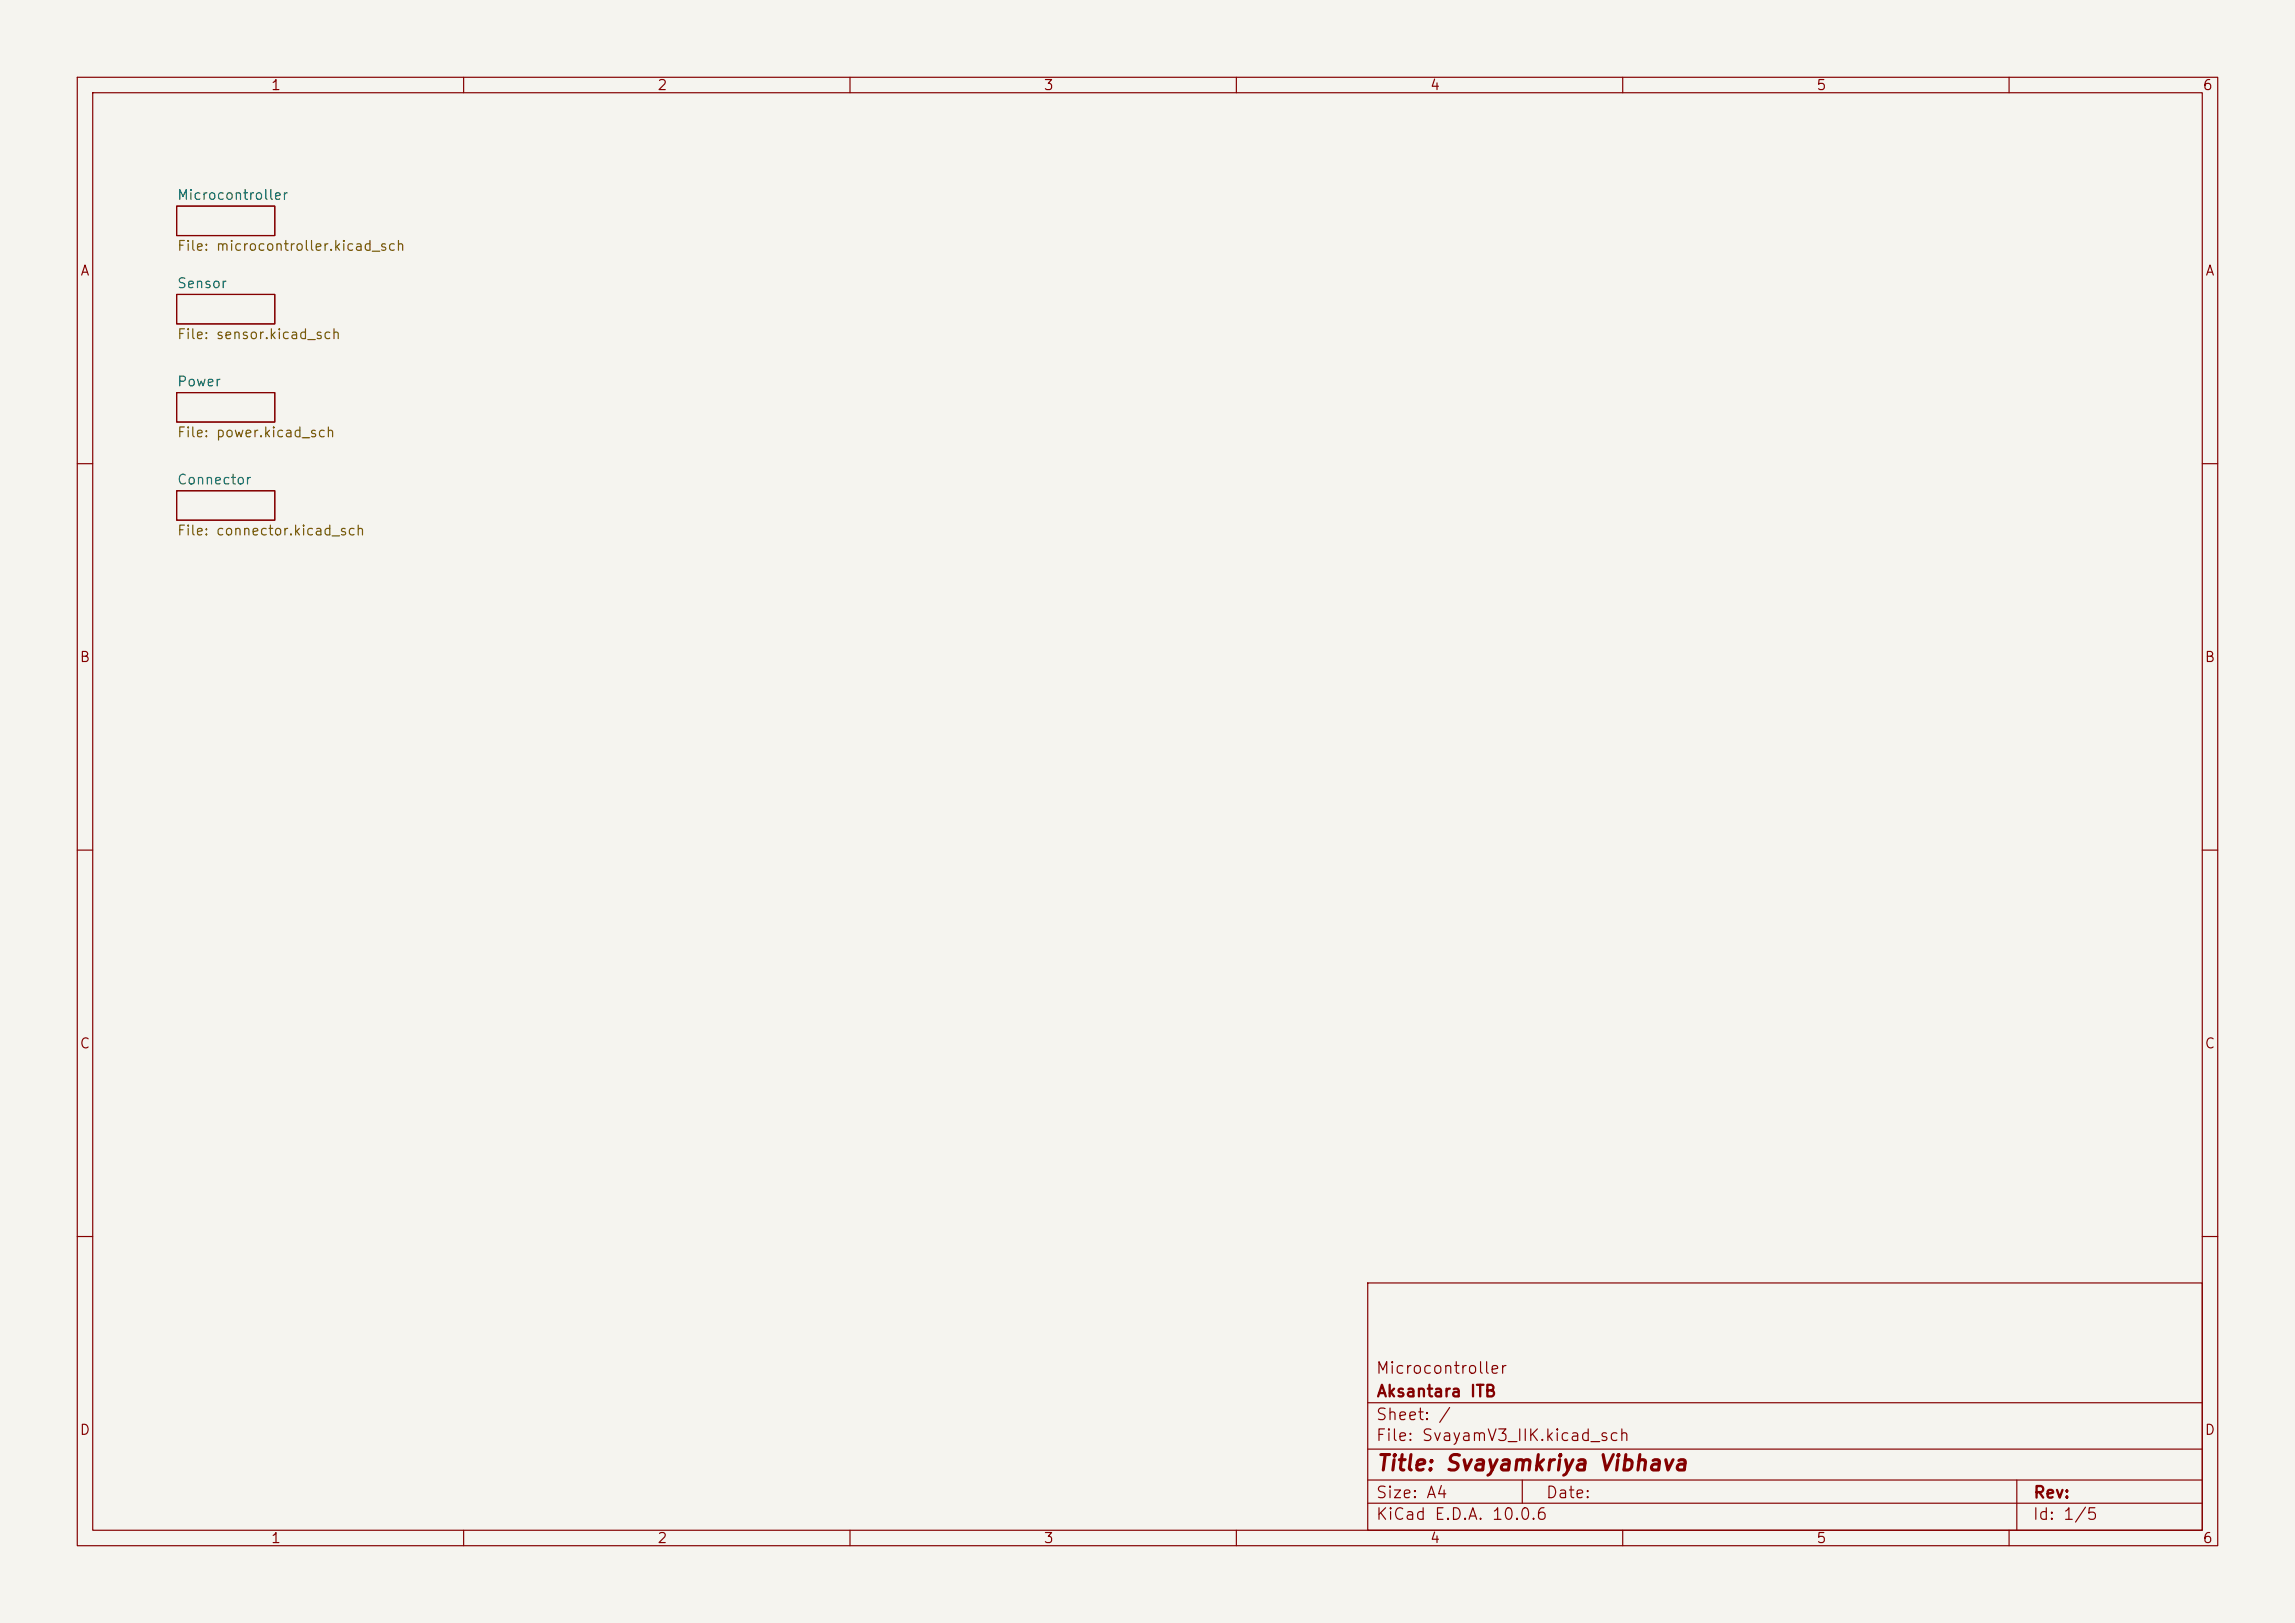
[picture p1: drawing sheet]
<svg xmlns="http://www.w3.org/2000/svg" width="297mm" height="210mm" viewBox="0 0 297 210" stroke-linecap="round" stroke-linejoin="round" font-family="sans-serif">
<defs><g id="words">
<text font-size="2" fill="#840000" x="178" y="190.8">Title: Svayamkriya Vibhava</text>
<g font-size="1.5" fill="#840000">
<text x="178" y="178.1">Microcontroller</text>
<text x="178" y="184.1">Sheet: /</text>
<text x="178" y="181.1">Aksantara ITB</text>
<text x="178" y="186.8">File: SvayamV3_IIK.kicad_sch</text>
<text x="178" y="197">KiCad E.D.A. 10.0.6</text>
<text x="178" y="194.2">Size: A4</text>
<text x="200" y="194.2">Date:</text>
<text x="263" y="197">Id: 1/5</text>
<text x="263" y="194.2">Rev:</text>
</g>
<g font-size="1.3" fill="#840000">
<text x="35" y="12">1</text>
<text x="85" y="12">2</text>
<text x="135" y="12">3</text>
<text x="185" y="12">4</text>
<text x="235" y="12">5</text>
<text x="285" y="12">6</text>
<text x="10.3" y="36">A</text>
<text x="285.3" y="36">A</text>
<text x="10.2" y="86">B</text>
<text x="285.2" y="86">B</text>
<text x="10.2" y="136">C</text>
<text x="285.2" y="136">C</text>
<text x="10.2" y="186">D</text>
<text x="285.2" y="186">D</text>
<text x="35" y="200">1</text>
<text x="85" y="200">2</text>
<text x="135" y="200">3</text>
<text x="185" y="200">4</text>
<text x="235" y="200">5</text>
<text x="285" y="200">6</text>
</g>
<g font-size="1.3" fill="#006464">
<text x="22.8" y="26.2">Microcontroller</text>
<text x="22.8" y="37.6">Sensor</text>
<text x="22.8" y="50.3">Power</text>
<text x="22.8" y="63">Connector</text>
</g>
<g font-size="1.3" fill="#725600">
<text x="22.8" y="32.8">File: microcontroller.kicad_sch</text>
<text x="22.8" y="44.2">File: sensor.kicad_sch</text>
<text x="22.8" y="56.9">File: power.kicad_sch</text>
<text x="22.8" y="69.6">File: connector.kicad_sch</text>
</g>
</g></defs>
<path d="M0 0h297v210h-297z" fill="#f5f4ef" stroke="#f5f4ef" stroke-width=".13"/>
<g fill="none" stroke="#840000" stroke-width=".15">
<path d="M10 10h277v190h-277zM12 12h273v186h-273zM60 10v2M110 10v2M160 10v2M210 10v2M260 10v2M22.9 38.1h12.7v3.8h-12.7zM22.9 26.7h12.7v3.8h-12.7zM22.9 50.8h12.7v3.8h-12.7zM10 60h2M22.9 63.5h12.7v3.8h-12.7z"/>
<path d="M285 60h2M10 110h2M285 110h2M10 160h2M177 166h108v32h-108zM285 160h2M60 198v2M110 198v2M160 198v2M177 194.5h108M177 191.5h108M177 187.5h108"/>
<path d="M177 181.5h108M197 191.5v3M210 198v2M260 198v2M261 191.5v6.5"/>
</g>
<use href="#words"/>
</svg>
